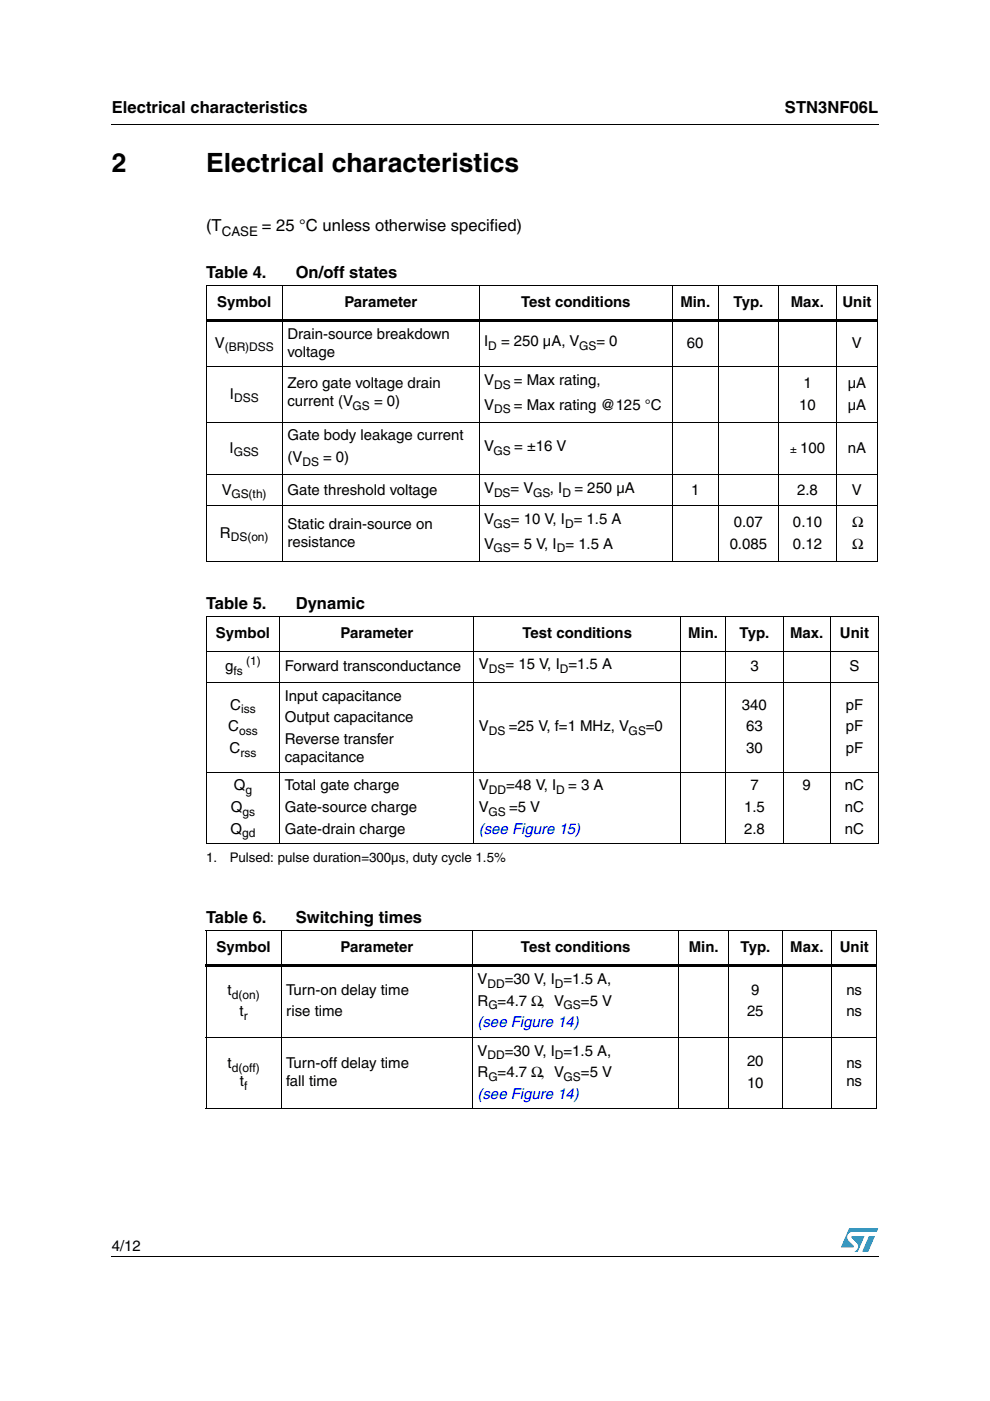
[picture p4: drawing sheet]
<svg xmlns="http://www.w3.org/2000/svg" width="210mm" height="297mm" viewBox="0 0 210 297" stroke-linecap="round" stroke-linejoin="round" font-family="sans-serif">
<defs><g id="words">
<g font-size="5.6">
<text x="23.7" y="36.4">2</text>
<text x="43.7" y="36.4">Electrical characteristics</text>
</g>
<g font-size="3.5">
<text x="23.7" y="23.9">Electrical characteristics</text>
<text x="166.4" y="23.9">STN3NF06L</text>
<text x="43.7" y="49.1">(T</text>
<text x="55.5" y="49.1">= 25 °C unless otherwise specified)</text>
<text x="43.7" y="58.9">Table 4.</text>
<text x="62.7" y="58.9">On/off states</text>
<text x="43.7" y="129.1">Table 5.</text>
<text x="62.7" y="129.1">Dynamic</text>
<text x="43.7" y="195.8">Table 6.</text>
<text x="62.7" y="195.8">Switching times</text>
</g>
<g font-size="3.2">
<text x="46.1" y="65.1">Symbol</text>
<text x="73" y="65.1">Parameter</text>
<text x="110.5" y="65.1">Test conditions</text>
<text x="144.3" y="65.1">Min.</text>
<text x="155.5" y="65.1">Typ.</text>
<text x="167.7" y="65.1">Max.</text>
<text x="178.6" y="65.1">Unit</text>
<text x="60.9" y="71.8">Drain-source breakdown</text>
<text x="45.5" y="73.7">V</text>
<text x="60.9" y="75.6">voltage</text>
<text x="102.6" y="73.4">I</text>
<text x="106.2" y="73.4">= 250 µA, V</text>
<text x="126.4" y="73.4">= 0</text>
<text x="145.6" y="73.7">60</text>
<text x="180.6" y="73.7">V</text>
<text x="60.9" y="82.3">Zero gate voltage drain</text>
<text x="102.6" y="81.6">V</text>
<text x="109" y="81.6">= Max rating,</text>
<text x="170.3" y="82.2">1</text>
<text x="179.7" y="82.2">µA</text>
<text x="48.7" y="84.5">I</text>
<text x="60.9" y="86.2">current (V</text>
<text x="79.3" y="86.2">= 0)</text>
<text x="102.6" y="86.8">V</text>
<text x="109" y="86.8">= Max rating @125 °C</text>
<text x="169.5" y="86.8">10</text>
<text x="179.7" y="86.8">µA</text>
<text x="48.7" y="96">I</text>
<text x="60.9" y="93.4">Gate body leakage current</text>
<text x="102.6" y="95.7">V</text>
<text x="109" y="95.7">= ±16 V</text>
<text x="169.6" y="96">100</text>
<text x="179.7" y="96">nA</text>
<text x="60.9" y="98">(V</text>
<text x="68.5" y="98">= 0)</text>
<text x="47.1" y="104.9">V</text>
<text x="60.9" y="104.9">Gate threshold voltage</text>
<text x="102.6" y="104.6">V</text>
<text x="108.3" y="104.6">= V</text>
<text x="116.6" y="104.6">, I</text>
<text x="121.8" y="104.6">= 250 µA</text>
<text x="146.5" y="104.9">1</text>
<text x="169" y="104.9">2.8</text>
<text x="180.6" y="104.9">V</text>
<text x="60.9" y="112.1">Static drain-source on</text>
<text x="102.6" y="111.1">V</text>
<text x="108.3" y="111.1">= 10 V, I = 1.5 A</text>
<text x="155.6" y="111.7">0.07</text>
<text x="168.1" y="111.7">0.10</text>
<text x="180.7" y="111.7">Ω</text>
<text x="46.6" y="114">R</text>
<text x="60.9" y="116">resistance</text>
<text x="102.6" y="116.3">V</text>
<text x="108.3" y="116.3">= 5 V, I = 1.5 A</text>
<text x="154.7" y="116.3">0.085</text>
<text x="168.1" y="116.3">0.12</text>
<text x="180.7" y="116.3">Ω</text>
<text x="45.8" y="135.2">Symbol</text>
<text x="72.2" y="135.2">Parameter</text>
<text x="110.8" y="135.2">Test conditions</text>
<text x="145.9" y="135.2">Min.</text>
<text x="156.8" y="135.2">Typ.</text>
<text x="167.5" y="135.2">Max.</text>
<text x="178.1" y="135.2">Unit</text>
<text x="47.8" y="142.2">g</text>
<text x="60.4" y="142.2">Forward transconductance</text>
<text x="101.5" y="141.9">V</text>
<text x="107.2" y="141.9">= 15 V, I =1.5 A</text>
<text x="159.1" y="142.2">3</text>
<text x="180.1" y="142.2">S</text>
<text x="60.4" y="148.5">Input capacitance</text>
<text x="48.4" y="155">C</text>
<text x="48.8" y="150.5">C</text>
<text x="60.4" y="153.1">Output capacitance</text>
<text x="101.5" y="155">V</text>
<text x="107.9" y="155">=25 V, f=1 MHz, V</text>
<text x="136.9" y="155">=0</text>
<text x="157.3" y="150.5">340</text>
<text x="158.2" y="155">63</text>
<text x="179.3" y="150.5">pF</text>
<text x="179.3" y="155">pF</text>
<text x="48.7" y="159.6">C</text>
<text x="60.4" y="157.7">Reverse transfer</text>
<text x="60.4" y="161.6">capacitance</text>
<text x="158.2" y="159.6">30</text>
<text x="179.3" y="159.6">pF</text>
<text x="49.6" y="167.6">Q</text>
<text x="60.4" y="167.6">Total gate charge</text>
<text x="101.5" y="167.6">V</text>
<text x="107.3" y="167.6">=48 V, I</text>
<text x="120.5" y="167.6">= 3 A</text>
<text x="159.1" y="167.6">7</text>
<text x="170.2" y="167.6">9</text>
<text x="179.1" y="167.6">nC</text>
<text x="48.9" y="172.1">Q</text>
<text x="60.4" y="172.1">Gate-source charge</text>
<text x="101.5" y="172.1">V</text>
<text x="107.9" y="172.1">=5 V</text>
<text x="157.8" y="172.1">1.5</text>
<text x="179.1" y="172.1">nC</text>
<text x="48.9" y="176.7">Q</text>
<text x="60.4" y="176.7">Gate-drain charge</text>
<text x="157.8" y="176.7">2.8</text>
<text x="179.1" y="176.7">nC</text>
<text x="45.9" y="201.9">Symbol</text>
<text x="72.2" y="201.9">Parameter</text>
<text x="110.5" y="201.9">Test conditions</text>
<text x="146" y="201.9">Min.</text>
<text x="157" y="201.9">Typ.</text>
<text x="167.5" y="201.9">Max.</text>
<text x="178" y="201.9">Unit</text>
<text x="101.3" y="208.6">V</text>
<text x="107" y="208.6">=30 V, I =1.5 A,</text>
<text x="48.3" y="210.9">t</text>
<text x="50.8" y="215.5">t</text>
<text x="60.7" y="210.9">Turn-on delay time</text>
<text x="60.7" y="215.5">rise time</text>
<text x="101.3" y="213.2">R =4.7 Ω, V</text>
<text x="123.2" y="213.2">=5 V</text>
<text x="158.4" y="215.5">25</text>
<text x="159.3" y="210.9">9</text>
<text x="179.5" y="210.9">ns</text>
<text x="179.5" y="215.5">ns</text>
<text x="48.3" y="226.4">t</text>
<text x="60.7" y="226.4">Turn-off delay time</text>
<text x="101.3" y="223.8">V</text>
<text x="107" y="223.8">=30 V, I =1.5 A,</text>
<text x="158.4" y="226.1">20</text>
<text x="179.5" y="226.4">ns</text>
<text x="50.9" y="230.3">t</text>
<text x="60.7" y="230.3">fall time</text>
<text x="101.3" y="228.4">R =4.7 Ω, V</text>
<text x="123.2" y="228.4">=5 V</text>
<text x="158.4" y="230.7">10</text>
<text x="179.5" y="230.3">ns</text>
<text x="23.7" y="265.1">4/12</text>
</g>
<g font-size="3.2" fill="#00f">
<text x="101.5" y="176.7">(see Figure 15)</text>
<text x="101.3" y="217.8">(see Figure 14)</text>
<text x="101.3" y="233">(see Figure 14)</text>
</g>
<g font-size="2.8">
<text x="47" y="50">CASE</text>
<text x="43.7" y="182.8">1.</text>
<text x="48.7" y="182.8">Pulsed: pulse duration=300µs, duty cycle 1.5%</text>
</g>
<g font-size="2.5">
<text x="47.6" y="74.5">(BR)DSS</text>
<text x="103.5" y="74.2">D</text>
<text x="122.8" y="74.2">GS</text>
<text x="104.8" y="82.4">DS</text>
<text x="49.6" y="85.3">DSS</text>
<text x="74.8" y="87">GS</text>
<text x="104.8" y="87.6">DS</text>
<text x="167.5" y="96">±</text>
<text x="49.6" y="96.8">GSS</text>
<text x="64.1" y="98.8">DS</text>
<text x="104.6" y="96.5">GS</text>
<text x="49.1" y="105.6">GS(th)</text>
<text x="104.8" y="105.3">DS</text>
<text x="113" y="105.3">GS</text>
<text x="119.3" y="105.3">D</text>
<text x="104.6" y="111.9">GS</text>
<text x="119.8" y="111.9">D</text>
<text x="48.9" y="114.8">DS(on)</text>
<text x="104.6" y="117.1">GS</text>
<text x="118" y="117.1">D</text>
<text x="49.5" y="143">fs</text>
<text x="52.2" y="141">(1)</text>
<text x="103.7" y="142.7">DS</text>
<text x="118.7" y="142.7">D</text>
<text x="50.7" y="155.9">oss</text>
<text x="51.1" y="151.3">iss</text>
<text x="103.7" y="155.9">DS</text>
<text x="133.3" y="155.9">GS</text>
<text x="51" y="160.4">rss</text>
<text x="51.4" y="173">gs</text>
<text x="52" y="168.4">g</text>
<text x="103.5" y="173">GS</text>
<text x="103.7" y="168.4">DD</text>
<text x="117.9" y="168.4">D</text>
<text x="51.4" y="177.5">gd</text>
<text x="103.4" y="209.4">DD</text>
<text x="117.6" y="209.4">D</text>
<text x="49.1" y="211.7">d(on)</text>
<text x="103.5" y="214">G</text>
<text x="119.5" y="214">GS</text>
<text x="51.7" y="216.3">r</text>
<text x="49.1" y="227.2">d(off)</text>
<text x="103.4" y="224.6">DD</text>
<text x="117.6" y="224.6">D</text>
<text x="51.8" y="231.1">f</text>
<text x="103.5" y="229.2">G</text>
<text x="119.5" y="229.2">GS</text>
</g>
</g></defs>
<g fill="#0099d8">
<path d="M184.2 262.1h1.3l-1.4 3.3h-1.3z"/>
<path d="M180 260.5h6.2l-.3 .7h-5.2a1.13 1.13 0 0 0-1 .7 1.13 1.13 0 0 0 .3 1.2l1 1v.3l-2.7 .1z"/>
<path d="M180.6 262.1h2.7l-1.4 3.3h-.7a1.18 1.18 0 0 0 .4-1.9l-1-1.1z"/>
</g>
<path d="M23.6 26.2l.1 .2zM43.6 67.6h142.5v.6h-142.5zM43.6 204.5h142.4v.5h-142.4zM23.6 266.3l.1 .1z" fill="#000"/>
<g fill="none" stroke="#000" stroke-width=".21">
<path d="M23.7 26.3h162.6M43.6 60.5h142.5M43.6 77.8h142.5M43.7 60.6v7M43.7 68.2v50.7M59.9 60.4v58.7M101.6 60.4v58.7M142.6 60.4v58.7M152.3 60.4v58.7M165.1 60.4v58.7M177.4 60.4v58.7M186 60.6v7"/>
<path d="M186 68.2v50.7M43.6 89.5h142.5M43.6 100.7h142.5M43.6 107.3h142.5M43.6 119h142.5M43.6 130.7h142.7M43.6 138.1h142.7M43.7 130.7v7.3M43.7 138.2v40.6M59.3 130.6v48.3M100.5 130.6v48.3M144.2 130.6v48.3"/>
<path d="M153.9 130.6v48.3M166 130.6v48.3M176.1 130.6v48.3M186.2 130.7v7.3M186.2 138.2v40.6M43.6 144.6h142.7M43.6 163.7h142.7M43.6 178.9h142.7M43.6 197.3h142.4M43.7 197.4v37.6M59.6 197.2v38M100.2 197.2v38"/>
<path d="M143.9 197.2v38M154.5 197.2v38M165.8 197.2v38M176.4 197.2v38M185.9 197.4v37.6M43.6 219.9h142.4M43.6 235.1h142.4M23.7 266.3h162.6"/>
</g>
<use href="#words"/>
</svg>
